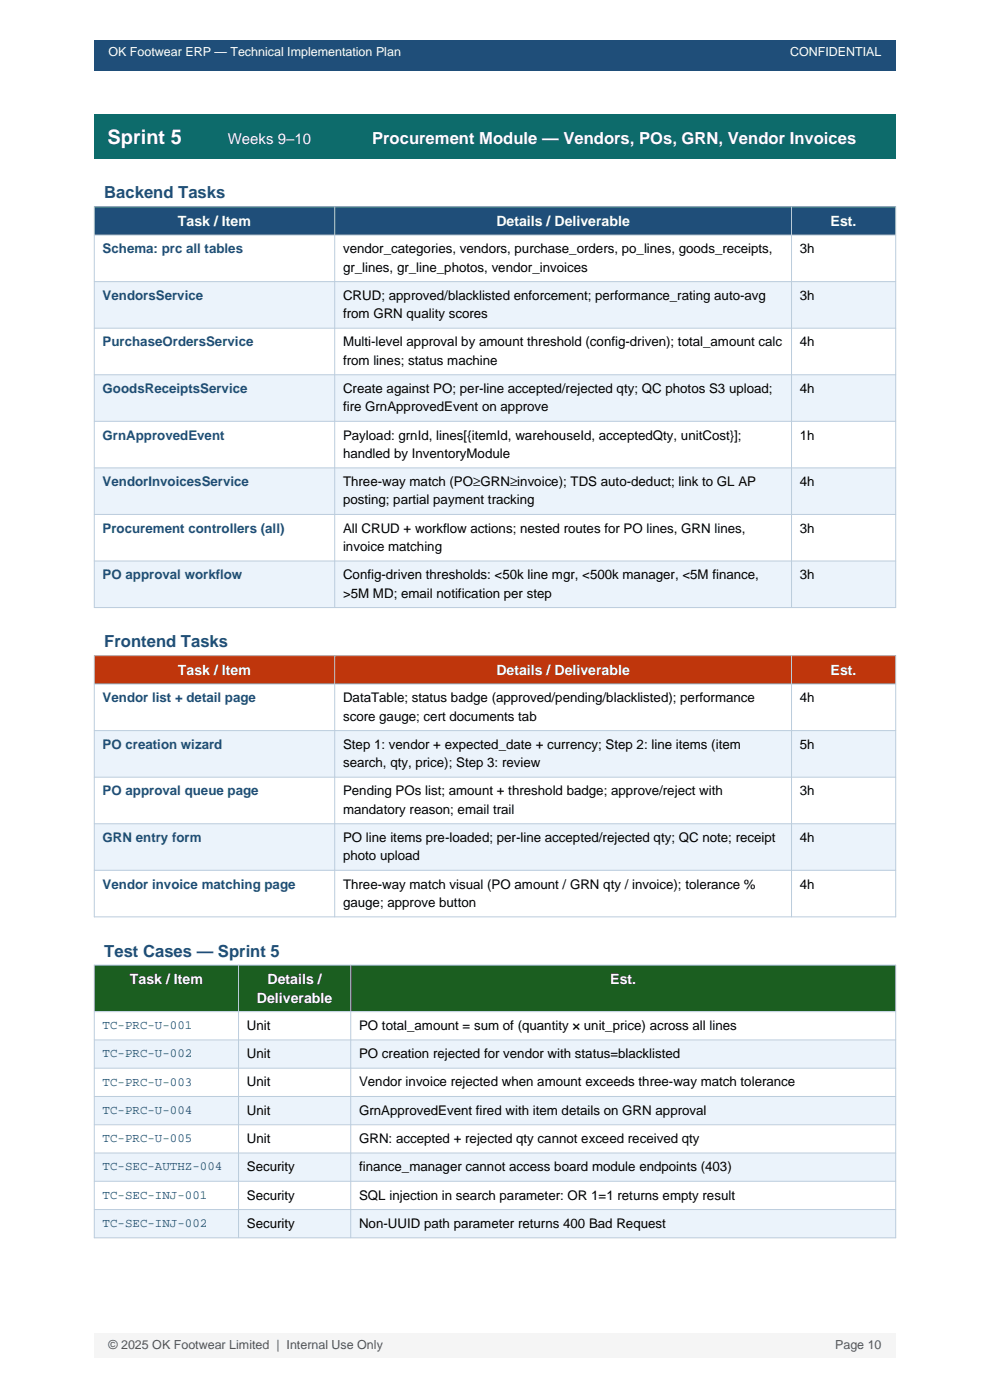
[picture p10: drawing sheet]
<svg xmlns="http://www.w3.org/2000/svg" width="210mm" height="297mm" viewBox="0 0 210 297" stroke-linecap="round" stroke-linejoin="round" font-family="sans-serif">
<defs><g id="words">
<text font-size="4.2" fill="#fff" x="22.8" y="30.5">Sprint 5</text>
<text font-size="3.5" fill="#fff" x="78.9" y="30.5">Procurement Module — Vendors, POs, GRN, Vendor Invoices</text>
<g font-size="3.5" fill="#1f4e79">
<text x="22.1" y="42.1">Backend Tasks</text>
<text x="22.1" y="137.4">Frontend Tasks</text>
<text x="22.1" y="203">Test Cases — Sprint 5</text>
</g>
<text font-size="3.2" fill="#fff" x="48.3" y="30.5">Weeks 9–10</text>
<g font-size="3" fill="#fff">
<text x="37.8" y="47.9">Task / Item</text>
<text x="105.3" y="47.9">Details / Deliverable</text>
<text x="176.2" y="47.9">Est.</text>
<text x="37.8" y="143.2">Task / Item</text>
<text x="105.3" y="143.2">Details / Deliverable</text>
<text x="176.2" y="143.2">Est.</text>
<text x="27.6" y="208.8">Task / Item</text>
<text x="56.8" y="208.8">Details /</text>
<text x="129.5" y="208.8">Est.</text>
<text x="54.5" y="212.7">Deliverable</text>
</g>
<g font-size="2.8" fill="#1f4e79">
<text x="21.8" y="53.7">Schema: prc all tables</text>
<text x="21.8" y="63.6">VendorsService</text>
<text x="21.8" y="73.5">PurchaseOrdersService</text>
<text x="21.8" y="83.4">GoodsReceiptsService</text>
<text x="21.8" y="93.3">GrnApprovedEvent</text>
<text x="21.8" y="103.1">VendorInvoicesService</text>
<text x="21.8" y="113">Procurement controllers (all)</text>
<text x="21.8" y="122.9">PO approval workflow</text>
<text x="21.8" y="149">Vendor list + detail page</text>
<text x="21.8" y="158.9">PO creation wizard</text>
<text x="21.8" y="168.8">PO approval queue page</text>
<text x="21.8" y="178.6">GRN entry form</text>
<text x="21.8" y="188.5">Vendor invoice matching page</text>
</g>
<g font-size="2.8">
<text x="72.8" y="53.7">vendor_categories, vendors, purchase_orders, po_lines, goods_receipts,</text>
<text x="169.7" y="53.7">3h</text>
<text x="72.8" y="57.6">gr_lines, gr_line_photos, vendor_invoices</text>
<text x="72.8" y="63.6">CRUD; approved/blacklisted enforcement; performance_rating auto-avg</text>
<text x="169.7" y="63.6">3h</text>
<text x="72.8" y="67.5">from GRN quality scores</text>
<text x="72.8" y="73.5">Multi-level approval by amount threshold (config-driven); total_amount calc</text>
<text x="72.8" y="77.4">from lines; status machine</text>
<text x="169.7" y="73.5">4h</text>
<text x="72.8" y="83.4">Create against PO; per-line accepted/rejected qty; QC photos S3 upload;</text>
<text x="169.7" y="83.4">4h</text>
<text x="72.8" y="87.3">fire GrnApprovedEvent on approve</text>
<text x="72.8" y="93.3">Payload: grnId, lines[{itemId, warehouseId, acceptedQty, unitCost}];</text>
<text x="169.7" y="93.3">1h</text>
<text x="72.8" y="97.1">handled by InventoryModule</text>
<text x="72.8" y="103.1">Three-way match (PO≥GRN≥invoice); TDS auto-deduct; link to GL AP</text>
<text x="72.8" y="107">posting; partial payment tracking</text>
<text x="169.7" y="103.1">4h</text>
<text x="72.8" y="113">All CRUD + workflow actions; nested routes for PO lines, GRN lines,</text>
<text x="169.7" y="113">3h</text>
<text x="72.8" y="116.9">invoice matching</text>
<text x="72.8" y="122.9">Config-driven thresholds: &lt;50k line mgr, &lt;500k manager, &lt;5M finance,</text>
<text x="169.7" y="122.9">3h</text>
<text x="72.8" y="126.8">&gt;5M MD; email notification per step</text>
<text x="72.8" y="149">DataTable; status badge (approved/pending/blacklisted); performance</text>
<text x="169.7" y="149">4h</text>
<text x="72.8" y="152.9">score gauge; cert documents tab</text>
<text x="72.8" y="158.9">Step 1: vendor + expected_date + currency; Step 2: line items (item</text>
<text x="169.7" y="158.9">5h</text>
<text x="72.8" y="162.8">search, qty, price); Step 3: review</text>
<text x="72.8" y="168.8">Pending POs list; amount + threshold badge; approve/reject with</text>
<text x="72.8" y="172.6">mandatory reason; email trail</text>
<text x="169.7" y="168.8">3h</text>
<text x="72.8" y="178.6">PO line items pre-loaded; per-line accepted/rejected qty; QC note; receipt</text>
<text x="169.7" y="178.6">4h</text>
<text x="72.8" y="182.5">photo upload</text>
<text x="72.8" y="188.5">Three-way match visual (PO amount / GRN qty / invoice); tolerance %</text>
<text x="169.7" y="188.5">4h</text>
<text x="72.8" y="192.4">gauge; approve button</text>
<text x="52.4" y="218.5">Unit</text>
<text x="76.2" y="218.5">PO total_amount = sum of (quantity × unit_price) across all lines</text>
<text x="52.4" y="224.5">Unit</text>
<text x="76.2" y="224.5">PO creation rejected for vendor with status=blacklisted</text>
<text x="52.4" y="230.5">Unit</text>
<text x="76.2" y="230.5">Vendor invoice rejected when amount exceeds three-way match tolerance</text>
<text x="52.4" y="236.5">Unit</text>
<text x="76.2" y="236.5">GrnApprovedEvent fired with item details on GRN approval</text>
<text x="52.4" y="242.5">Unit</text>
<text x="76.2" y="242.5">GRN: accepted + rejected qty cannot exceed received qty</text>
<text x="52.4" y="248.5">Security</text>
<text x="76.2" y="248.5">finance_manager cannot access board module endpoints (403)</text>
<text x="52.4" y="254.5">Security</text>
<text x="76.2" y="254.5">SQL injection in search parameter: OR 1=1 returns empty result</text>
<text x="52.4" y="260.5">Security</text>
<text x="76.2" y="260.5">Non-UUID path parameter returns 400 Bad Request</text>
</g>
<g font-size="2.6" fill="#fff">
<text x="23" y="11.8">OK Footwear ERP — Technical Implementation Plan</text>
<text x="167.6" y="11.8">CONFIDENTIAL</text>
</g>
<g font-size="2.6" fill="#1f4e79">
<text x="21.8" y="218.3">TC-PRC-U-001</text>
<text x="21.8" y="224.3">TC-PRC-U-002</text>
<text x="21.8" y="230.3">TC-PRC-U-003</text>
<text x="21.8" y="236.3">TC-PRC-U-004</text>
<text x="21.8" y="242.3">TC-PRC-U-005</text>
<text x="21.8" y="248.3">TC-SEC-AUTHZ-004</text>
<text x="21.8" y="254.3">TC-SEC-INJ-001</text>
<text x="21.8" y="260.3">TC-SEC-INJ-002</text>
</g>
<g font-size="2.6" fill="#555">
<text x="23" y="286.2">© 2025 OK Footwear Limited | Internal Use Only</text>
<text x="177.1" y="286.2">Page 10</text>
</g>
</g></defs>
<path d="M20 8.5h170v6.5h-170z" fill-rule="evenodd" fill="#1f4e79"/>
<path d="M20 282.8h170v5.2h-170z" fill-rule="evenodd" fill="#f5f5f5"/>
<path d="M20 24.1h170v9.5h-170z" fill-rule="evenodd" fill="#0d6b6b"/>
<path d="M20 43.9h170v6h-170z" fill-rule="evenodd" fill="#1f4e79"/>
<path d="M20 49.9h170v9.8h-170z" fill-rule="evenodd" fill="#fff"/>
<path d="M20 59.7h170v9.9h-170z" fill-rule="evenodd" fill="#ebf3fb"/>
<path d="M20 69.6h170v9.9h-170z" fill-rule="evenodd" fill="#fff"/>
<path d="M20 79.5h170v9.9h-170z" fill-rule="evenodd" fill="#ebf3fb"/>
<path d="M20 89.4h170v9.9h-170z" fill-rule="evenodd" fill="#fff"/>
<path d="M20 99.3h170v9.8h-170z" fill-rule="evenodd" fill="#ebf3fb"/>
<path d="M20 109.1h170v9.9h-170z" fill-rule="evenodd" fill="#fff"/>
<path d="M20 119h170v9.9h-170z" fill-rule="evenodd" fill="#ebf3fb"/>
<path d="M20 43.9h170v85h-170zM20 49.9h170M20 59.7h170M71 43.9v85M167.9 43.9v85M20 69.6h170M20 79.5h170M20 89.4h170M20 99.3h170M20 109.1h170M20 119h170" fill="none" stroke="#bcd" stroke-width=".21"/>
<path d="M20 139.1h170v6h-170z" fill-rule="evenodd" fill="#bf360c"/>
<path d="M20 145.1h170v9.9h-170z" fill-rule="evenodd" fill="#fff"/>
<path d="M20 155h170v9.9h-170z" fill-rule="evenodd" fill="#ebf3fb"/>
<path d="M20 164.9h170v9.9h-170z" fill-rule="evenodd" fill="#fff"/>
<path d="M20 174.8h170v9.8h-170z" fill-rule="evenodd" fill="#ebf3fb"/>
<path d="M20 184.6h170v9.9h-170z" fill-rule="evenodd" fill="#fff"/>
<path d="M20 139.1h170v55.4h-170zM71 139.1v55.4M167.9 139.1v55.4M20 145.1h170M20 155h170M20 164.9h170M20 174.8h170M20 184.6h170" fill="none" stroke="#bcd" stroke-width=".21"/>
<path d="M20 204.7h170v9.9h-170z" fill-rule="evenodd" fill="#1b5e20"/>
<path d="M20 214.6h170v6h-170z" fill-rule="evenodd" fill="#fff"/>
<path d="M20 220.6h170v6h-170z" fill-rule="evenodd" fill="#ebf3fb"/>
<path d="M20 226.6h170v6h-170z" fill-rule="evenodd" fill="#fff"/>
<path d="M20 232.6h170v6h-170z" fill-rule="evenodd" fill="#ebf3fb"/>
<path d="M20 238.6h170v6h-170z" fill-rule="evenodd" fill="#fff"/>
<path d="M20 244.6h170v6h-170z" fill-rule="evenodd" fill="#ebf3fb"/>
<path d="M20 250.6h170v6h-170z" fill-rule="evenodd" fill="#fff"/>
<path d="M20 256.6h170v6h-170z" fill-rule="evenodd" fill="#ebf3fb"/>
<path d="M20 204.7h170v57.9h-170zM20 214.6h170M50.6 204.7v57.9M74.4 204.7v57.9M20 220.6h170M20 226.6h170M20 232.6h170M20 238.6h170M20 244.6h170M20 250.6h170M20 256.6h170" fill="none" stroke="#bcd" stroke-width=".21"/>
<use href="#words"/>
</svg>
